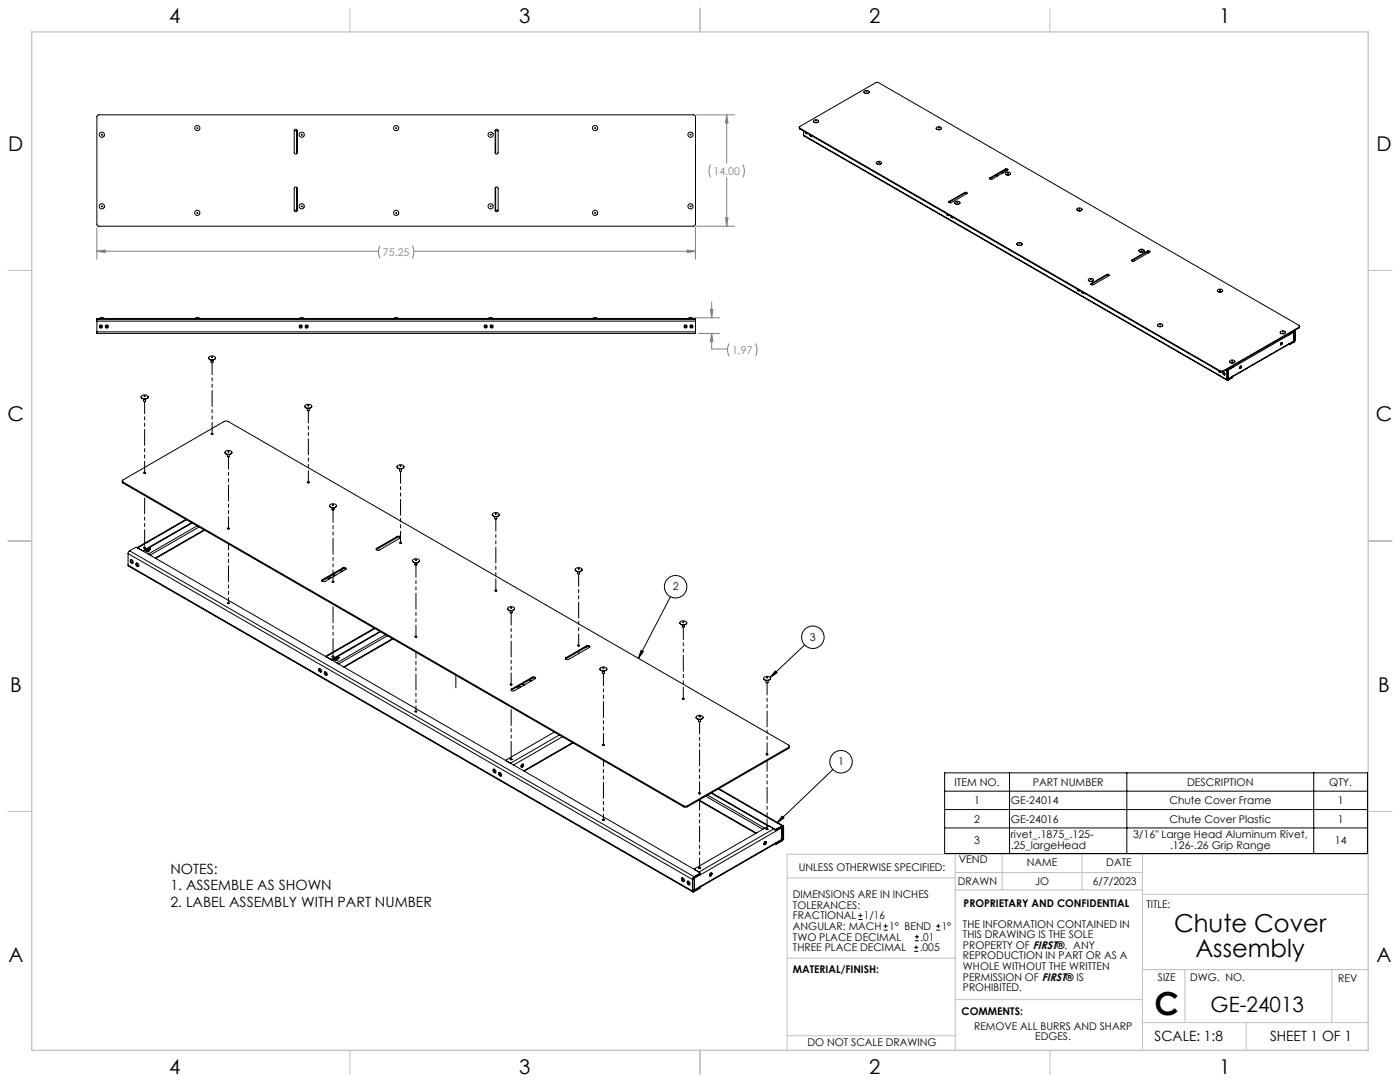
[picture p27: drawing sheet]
<svg xmlns="http://www.w3.org/2000/svg" width="559mm" height="432mm" viewBox="0 0 559 432" stroke-linecap="round" stroke-linejoin="round" font-family="sans-serif">
<defs><g id="words">
<text font-size="12.7" x="460.9" y="405.2">C</text>
<g font-size="9.9">
<text x="468.6" y="372">Chute Cover</text>
<text x="477.1" y="381.9">Assembly</text>
</g>
<text font-size="8.5" x="483.2" y="404">GE-24013</text>
<g font-size="8.1">
<text x="67.6" y="9.3">4</text>
<text x="207.3" y="9.3">3</text>
<text x="347" y="9.3">2</text>
<text x="486.7" y="9.3">1</text>
<text x="3.3" y="60.1">D</text>
<text x="549.4" y="60.1">D</text>
<text x="3" y="168">C</text>
<text x="549.1" y="168">C</text>
<text x="4" y="276">B</text>
<text x="550.1" y="276">B</text>
<text x="3.3" y="383.9">A</text>
<text x="549.4" y="383.9">A</text>
<text x="67.6" y="428.4">4</text>
<text x="207.3" y="428.4">3</text>
<text x="347" y="428.4">2</text>
<text x="486.7" y="428.4">1</text>
</g>
<g font-size="5.6">
<text x="68" y="348.7">NOTES:</text>
<text x="68" y="355.3">1. ASSEMBLE AS SHOWN</text>
<text x="68" y="361.9">2. LABEL ASSEMBLY WITH PART NUMBER</text>
<text x="460.9" y="415.2">SCALE: 1:8</text>
<text x="507" y="415.2">SHEET 1 OF 1</text>
</g>
<g font-size="4.2" fill="#808080">
<text x="284.8" y="69.8">14.00</text>
<text x="152.9" y="102.2">75.25</text>
<text x="292.2" y="141.2">1.97</text>
</g>
<g font-size="4.2">
<text x="268.5" y="235.6">2</text>
<text x="323.3" y="255.8">3</text>
<text x="334.5" y="305.5">1</text>
<text x="381" y="313.6">ITEM NO.</text>
<text x="412.2" y="313.6">PART NUMBER</text>
<text x="473.8" y="313.6">DESCRIPTION</text>
<text x="530.5" y="313.6">QTY.</text>
<text x="388.8" y="320.9">1</text>
<text x="403.5" y="320.9">GE-24014</text>
<text x="466.8" y="320.9">Chute Cover Frame</text>
<text x="533.9" y="320.9">1</text>
<text x="388.8" y="328.2">2</text>
<text x="403.5" y="328.2">GE-24016</text>
<text x="466.8" y="328.2">Chute Cover Plastic</text>
<text x="533.9" y="328.2">1</text>
<text x="403.5" y="334.6">rivet_.1875_.125-</text>
<text x="452.3" y="334.6">3/16&quot; Large Head Aluminum Rivet,</text>
<text x="388.8" y="336.6">3</text>
<text x="403.5" y="338.7">.25_largeHead</text>
<text x="467" y="338.7">.126-.26 Grip Range</text>
<text x="532.8" y="336.6">14</text>
<text x="318.8" y="347.7">UNLESS OTHERWISE SPECIFIED:</text>
<text x="382.7" y="344.5">VEND</text>
<text x="409.9" y="345.7">NAME</text>
<text x="441.6" y="345.7">DATE</text>
<text x="382.3" y="353.3">DRAWN</text>
<text x="413.2" y="353.3">JO</text>
<text x="436.2" y="353.3">6/7/2023</text>
<text x="316.5" y="358.5">DIMENSIONS ARE IN INCHES</text>
<text x="316.5" y="362.7">TOLERANCES:</text>
<text x="384.6" y="361.9">PROPRIETARY AND CONFIDENTIAL</text>
<text x="457.6" y="362.3">TITLE:</text>
<text x="316.5" y="371.2">ANGULAR: MACH</text>
<text x="316.5" y="366.9">FRACTIONAL</text>
<text x="344.8" y="366.9">1/16</text>
<text x="354.9" y="371.2">1° BEND</text>
<text x="375.9" y="371.2">1°</text>
<text x="384.4" y="370.2">THE INFORMATION CONTAINED IN</text>
<text x="316.5" y="375.4">TWO PLACE DECIMAL</text>
<text x="367.4" y="375.4">.01</text>
<text x="384.4" y="374.4">THIS DRAWING IS THE SOLE</text>
<text x="316.5" y="379.6">THREE PLACE DECIMAL</text>
<text x="367.1" y="379.6">.005</text>
<text x="384.4" y="378.6">PROPERTY OF FIRST®. ANY</text>
<text x="384.4" y="382.9">REPRODUCTION IN PART OR AS A</text>
<text x="316.5" y="388.4">MATERIAL/FINISH:</text>
<text x="384.4" y="387.1">WHOLE WITHOUT THE WRITTEN</text>
<text x="384.4" y="391.3">PERMISSION OF FIRST® IS</text>
<text x="384.4" y="395.6">PROHIBITED.</text>
<text x="462.2" y="391.3">SIZE</text>
<text x="475.1" y="391.3">DWG. NO.</text>
<text x="534.1" y="391.8">REV</text>
<text x="383.8" y="405.1">COMMENTS:</text>
<text x="388.8" y="410.9">REMOVE ALL BURRS AND SHARP</text>
<text x="322.3" y="417.6">DO NOT SCALE DRAWING</text>
<text x="413.2" y="415.2">EDGES.</text>
</g>
</g></defs>
<g fill="none" stroke="#c0c0c0" stroke-width=".4">
<path d="M139.7 3.2v9.5M279.4 3.2v9.5M419.1 3.2v9.5M3.1 107.9h9.6M546.1 107.9h9.5M3.1 215.9h9.6M546.1 215.9h9.5M3.1 323.8h9.6M546.1 323.8h9.5M314.2 350.3h67M381.2 340.9v78.2M381.2 355.1h74.8"/>
<path d="M381.2 348.2h74.8M400 340.9v14.2M431.9 340.9v14.2M456 340.9v78.2M456 356.9h90.1M546.1 340.9h-231.9v78.2M314.2 382.4h67.2M381.2 398.9h74.8M456 387h90.1M472.9 387v21.1M531.6 387v21.1M139.7 419.1v9.6"/>
<path d="M279.4 419.1v9.6M314.2 413.3h67M419.1 419.1v9.6M456 408.1h90.1M497.4 408.1v11"/>
</g>
<path d="M12.7 12.7h533.4v406.4h-533.4z" fill="none" stroke="#c0c0c0" stroke-width=".5"/>
<g fill="none" stroke="#000" stroke-width=".4">
<path d="M344.9 36.7a1.17 1.17 0 0 0 2 0M344.9 36.7h.1M344.9 36.5a1.02 1.02 0 0 1 1.1-.5 1.02 1.02 0 0 1 .8 1l-1.3 .2-.6-.3zM346.9 36.7h.1M38.9 46l.4-.2h237.7l.6 .8v42.9l-.4 .6-.4 .2h-237.3l-.5-.2-.3-.6v-42.9zM117.4 52.2v8.7a.6 .6 0 0 0 .6 .6 .6 .6 0 0 0 .6-.6v-8.7M117.4 52.2a.6 .6 0 0 1 .6-.6 .6 .6 0 0 1 .6 .6M117.4 52.2h1.2M118.5 52.2v9.1M197.6 52.2v8.7a.6 .6 0 0 0 .6 .6 .6 .6 0 0 0 .6-.6v-8.7M197.6 52.2a.6 .6 0 0 1 .6-.6 .6 .6 0 0 1 .6 .6M197.6 52.2h1.2"/>
<path d="M197.8 52.2v9.1M319 50.8l.2 .7M319.2 51.1l-.2-.2 .2-.4 30.5-17.6h.9l167.9 97 .2 .2-.2 .4M319.2 51.1l167.9 96.9M319.2 51.1v.4M319.2 51.5l167.9 96.8M320.7 53.9l.2 .4 168.9 97.5M320.7 53.9l169 97.6M320.7 52.3v1.6M321.4 52.7l.3 .6 .6-.1M321.5 52.7l.2 .5 .2-.2M323.1 53.7l.4 .6 .5-.1"/>
<path d="M323.2 53.7l.2 .5 .2-.2M324.7 48.3a1.17 1.17 0 0 0 2 0M324.8 48l1.3-.2a.59 .59 0 0 1 .6 .7 .59 .59 0 0 1-.8 .4h-.4a.6 .6 0 0 1-.7-.2 .6 .6 0 0 1 0-.7zM325.5 48.1l.4 .1zM373.7 51.2a1.2 1.2 0 0 0 2 0M373.7 51.2h.1M373.8 50.8l1.3-.2a.57 .57 0 0 1 .6 .7 .57 .57 0 0 1-.8 .4h-.4a.61 .61 0 0 1-.6-.2 .61 .61 0 0 1-.1-.7zM374.5 50.9l.4 .1zM375.7 51.2h.1M118.5 74.8v9.1M197.8 74.8v9.1M349.8 65l.2 .4 1 .2"/>
<path d="M349.8 64.9v.1M349.8 64.8l.6-.4h.8a.63 .63 0 0 1 .6 .9 .63 .63 0 0 1-1 .2l-.9-.2zM350.7 64.7l.3 .1zM351.8 65l-.8 .6M351.8 64.9v.1M385.1 76.8l.4-.1a.36 .36 0 0 1 .5 .1 .36 .36 0 0 1-.1 .5l-6.6 3.7a.36 .36 0 0 1-.5-.1 .36 .36 0 0 1 .1-.5M385.1 77.1l.9 .1M385.1 76.8l-6.2 3.6M385.1 76.8v.3M385.1 77.1l-6.2 3.6M395.1 71v.3M395.1 71.3l-.1 .1"/>
<path d="M397.4 70l.6 .3M397.6 69.9l.5 .3M399.6 68.8l.5 .3M400.1 68.4l.6 .4M401.1 67.8l.6 .4M401.3 69.3l.2 .4 1 .1M401.3 69.3h.1M401.3 69l1.2-.3a.66 .66 0 0 1 .8 .7 .66 .66 0 0 1-1 .4l-.8-.2zM401.3 67.4l.5-.1a.36 .36 0 0 1 .5 .1 .36 .36 0 0 1-.1 .5l-6.7 3.7a.36 .36 0 0 1-.4-.1 .36 .36 0 0 1 0-.5M401.3 67.7l1 .1M401.3 67.7l.6 .4M401.3 67.4l-6.2 3.6"/>
<path d="M401.3 67.7l-6.2 3.6M401.3 67.4v.3M403.3 69.3l-.8 .5M403.3 69.3h.1M117.4 83.9v-8.7a.6 .6 0 0 1 .6-.6 .6 .6 0 0 1 .6 .6v8.7M117.4 83.9a.6 .6 0 0 0 .6 .6 .6 .6 0 0 0 .6-.6M117.4 83.9h1.2M197.6 83.9v-8.7a.6 .6 0 0 1 .6-.6 .6 .6 0 0 1 .6 .6v8.7M197.6 83.9a.6 .6 0 0 0 .6 .6 .6 .6 0 0 0 .6-.6M197.6 83.9h1.2M377.8 85.3l.3 .5h.6M377.9 85.3l.2 .5 .3-.2"/>
<path d="M378.9 80.7l.4 .3M378.9 80.4v.3M378.9 80.7l-.1 .1M379.5 86.3l.4 .6 .5-.2M379.6 86.3l.2 .4 .2-.1M381.1 80.9l.4 .5 .8 .1M381.1 80.9h.1M381.2 80.6l1.1-.3a.65 .65 0 0 1 .8 .8 .65 .65 0 0 1-1 .4h-.2a.6 .6 0 0 1-.6-.2 .6 .6 0 0 1-.1-.7zM383.2 80.9l-.9 .6M383.2 80.9h.1M405.9 97.4a1.17 1.17 0 0 0 2.1 0M405.9 97.4h.1"/>
<path d="M406.2 96.9l1.2-.1a.59 .59 0 0 1 .5 .7 .59 .59 0 0 1-.8 .4h-.6a.52 .52 0 0 1-.6-.3 .52 .52 0 0 1 .3-.7zM408 97.4h.1M429.8 83.5a1.17 1.17 0 0 0 2.1 0M429.9 83.3l1.2-.3a.65 .65 0 0 1 .8 .7 .65 .65 0 0 1-1.1 .4h-.2a.61 .61 0 0 1-.6-.2 .61 .61 0 0 1-.1-.6zM454.7 99.8l1.3-.4a.62 .62 0 0 1 .7 .8 .62 .62 0 0 1-.9 .4h-.5a.58 .58 0 0 1-.5-.2 .58 .58 0 0 1-.1-.6zM455.5 99.8h.3zM430 115.4l.6 .7M430.1 115.5l.2 .4 .3-.2M430.6 116.1h.1M430.9 115.9l-.2 .2M431.7 116.4l.5 .7 .4-.2M431.8 116.4l.3 .5 .2-.2"/>
<path d="M434.4 111.7a1.15 1.15 0 0 0 2.1 0M434.5 111.4a.97 .97 0 0 1 1.1-.4 .97 .97 0 0 1 .7 1l-1.2 .3a.58 .58 0 0 1-.6-.3 .58 .58 0 0 1 0-.6zM435.6 113.4l.4 .3M435.6 113.1v.3M435.6 113.4l-.1 .1M436.5 111.7h.1M441.7 109.5l.5-.1a.36 .36 0 0 1 .5 .1 .36 .36 0 0 1-.1 .5l-6.5 3.7a.39 .39 0 0 1-.5-.1 .39 .39 0 0 1 0-.5M441.7 109.9h1M441.7 109.5l-6.1 3.6M441.7 109.5v.4M441.7 109.9l-6.1 3.5M451.8 103.7v.3"/>
<path d="M451.8 104l-.1 .1M454.6 100l.3 .5 .6 .1 1.1-.4M456.7 100l-.1 .2M457.9 100.5l.3 .5M458 100.2l.5-.2a.34 .34 0 0 1 .4 .1 .34 .34 0 0 1 0 .5l-6.7 3.7a.34 .34 0 0 1-.5-.1 .34 .34 0 0 1 .1-.5M458 100.5h1M458 100.5l.6 .3M458 100.2l-6.2 3.5M458 100.5l-6.2 3.5M458 100.2v.3M458 100.7l.4 .2M458.3 100.8l-.2 .1"/>
<path d="M485.9 116l.4 .5 .9 .1M485.9 116h.1M486.1 115.6l1.1-.2a.66 .66 0 0 1 .8 .7 .66 .66 0 0 1-1 .5l-.2-.1a.61 .61 0 0 1-.7-.2 .61 .61 0 0 1 0-.7zM486.8 115.7l.4 .1zM488 116l-.8 .6M488 116h.1M38.7 127.5v.7M38.7 132.4v.7h238.9v-.7M38.7 127.5h.8M38.7 128.2h238.9M38.7 132.4h238.9M38.7 128.2v4.2"/>
<path d="M39.5 127.1h-.8v.4M39.5 127.1v.4M39.5 127.5h237.3M39.5 127.1h237.3M39.6 127.1h2.1M39.6 127.1h.1M40.8 126.8l-1.2 .3M40.8 126.8h.1M40.9 126.8l.8 .3M41.7 127.1h.1M77.7 127.1h2.1M77.7 127.1h.1"/>
<path d="M78.9 126.8l-1.2 .3M78.9 126.8h.1M79 126.8l.8 .3M79.8 127.1h.1M119.4 127.1l.6-.3 1.5 .3M119.4 127.1h2.1M119.4 127.1h.1M121.5 127.1h.1M157.1 127.1l.6-.3 1.5 .3M157.1 127.1h2.1M157.1 127.1h.1M159.2 127.1h.1"/>
<path d="M194.8 127.1l.6-.3 1.5 .3M194.8 127.1h2.1M194.8 127.1h.1M196.9 127.1h.1M236.5 127.1h2M236.5 127.1h.1M237.7 126.8l-1.2 .3M237.7 126.8h.1M237.7 126.8l.8 .3M238.5 127.1h.1M274.6 127.1l.6-.3 1.4 .3M274.6 127.1h2"/>
<path d="M274.6 127.1h.1M276.6 127.1h.1M276.8 127.5h.8M276.8 127.1h.8v.4M276.8 127.1v.4M277.6 127.5v.7M277.6 128.2v4.2M462 129.8a1.14 1.14 0 0 0 1.1 .6 1.14 1.14 0 0 0 1-.6M462.2 129.5l1.3-.3a.63 .63 0 0 1 .5 .9 .63 .63 0 0 1-.9 .3l-.5-.1a.52 .52 0 0 1-.5-.3 .52 .52 0 0 1 .1-.5zM463 129.5l.2 .1zM511 132.6l.4 .5 .6 .1 1-.4M511 132.6h.1"/>
<path d="M511.2 132.2l1.2-.2a.62 .62 0 0 1 .7 .7 .62 .62 0 0 1-.9 .5l-.5-.1a.55 .55 0 0 1-.6-.2 .55 .55 0 0 1 .1-.7zM511.3 136.8l.1-.1a.4 .4 0 0 1 .4 .6 .4 .4 0 0 1-.7 .1zM511.4 136.8l.2 .1M511.6 136.9l-.1 .4-.4-.1M511.6 136.9h.1M511.7 136.7l-.1 .7-.4 .2M511.9 132.3l.3 .1zM513.1 132.6h.1M513.1 132.6l-.1 .2M514.3 137.5h.5M514.4 133.2l.2 .4M514.6 137.1l-22.6 13.3"/>
<path d="M514.6 137.1l-22.5 13M514.6 133.6l-22.5 13M514.8 133.1l-.3 .1M514.8 137.3h-.3M514.8 137.3v.2M516.2 132.5l.2 .1M516.2 132.5l-1.7 1M516.2 132.4v.1M516.3 136.1l.2 .2M516.3 132.3l-.1 .2M516.4 132.6l-1.8 1M516.4 132.6v3.5"/>
<path d="M516.4 136.1l-1.8 1M516.5 132.2l-.1 .4M516.5 132.3l-.1 3.8M516.5 132.2l.3 .1M516.5 132l.5 .2M516.5 132v.2M516.5 136.3v.2M516.5 132l-1.7 1.1M516.5 132.2l-1.7 .9M516.5 136.3l-1.7 1M516.5 136.5l-1.7 1M516.5 135.6l.3 .2"/>
<path d="M516.7 131.9h.2M516.8 135.8l-.3 .5M516.8 132.3v3.5M517 135.7l-.5 .8M517 132.2l-.2 .1M517 135.7l-.2 .1M517 132.2v3.5M518.5 130.5l-30.3 17.5M518.5 130.5v.3M518.5 130.8l-30.3 17.5M518.7 130.2l-.2 .6M56.3 158.4a1.54 1.54 0 0 0 1.4 .8 1.54 1.54 0 0 0 1.4-.8"/>
<path d="M56.5 158l.9-.4a1.01 1.01 0 0 1 1.2 .1 1.01 1.01 0 0 1 .3 1.1l-.9 .4a1.01 1.01 0 0 1-1.1-.1 1.01 1.01 0 0 1-.4-1.1zM57.3 159.2v.9l.3 .1 .5-.1v-.9M57.5 158l.5 .2zM83.3 142.8a1.54 1.54 0 0 0 1.3 .9 1.54 1.54 0 0 0 1.4-.9M83.3 142.6l1-.5a1 1 0 0 1 1.2 0 1 1 0 0 1 .3 1.1l-.9 .4a1.1 1.1 0 0 1-1.6-1zM84.2 143.7v.8l.4 .2 .5-.2v-.8M84.5 142.5l.4 .1zM486.4 148l.6 .7M486.5 148l.2 .4 .3-.1M487 148.7h.1M487.1 148h1.1M487.1 148.3h1.1"/>
<path d="M487.1 148v.3M487.3 148.4l-.2 .3M488.2 148v.3M488.2 148.9l.4 .1v.4zM488.3 148.5l.3 .1a.53 .53 0 0 1 .5 .6 .53 .53 0 0 1-.6 .5 .53 .53 0 0 1-.4-.7zM488.7 149.6h.1M489.2 147.7l.5 .3M489.7 151.5l.4 .2M489.7 148v3.5M489.9 151.4l.2 .1M489.9 147.9l-.2 .1M489.9 147.9v3.5"/>
<path d="M489.9 151.4l-.2 .1M490.1 147.5l-.1 .1M490.1 147.2l-.4 .8M490.1 147.4l-.2 .5M490.1 147.5l.2 .1M490.1 147.2v.2M490.1 151.5v.2M490.3 151.1l-.4 .1M490.3 147.6l-.4 .1M490.3 147.6v3.5M490.8 144.3l.3 .4 .6 .2 1.1-.5M490.8 144.3h.1"/>
<path d="M490.9 144l.8-.3a.72 .72 0 0 1 1.2 .6 .72 .72 0 0 1-1.2 .6l-.2-.1a.58 .58 0 0 1-.5-.2 .58 .58 0 0 1-.1-.6zM491.7 144l.3 .1zM491.8 146.4l.2-.2 .1 .4M491.8 150.2v.4M491.8 150.2h.1M491.8 146.4v-.2l-1.7 1M491.8 150.6v.2M491.8 146.4l-1.7 1M491.8 150.6l-1.7 .9M491.8 150.8l-1.7 .9M491.9 146.4v.1M491.9 150.4l-.1 .4"/>
<path d="M491.9 146.5l-1.8 1M491.9 146.5l.2 .1M492.1 150.1l-.2 .3M492.1 150.1l-1.8 1M492.1 146.6l-1.8 1M492.9 144.3h.1M492.9 144.3l-.1 .1M494.9 146.6h.1M495.1 146.2a.43 .43 0 0 1 .5 .6 .43 .43 0 0 1-.8 .1zM495.1 146.2l.2 .1zM495.3 146.3l-.2 .4-.2-.1M495.4 146.3h-.3l-.2 .4"/>
<path d="M495.4 146.3l-.3 .6-.2-.2M495.4 146.3h-.1M495.4 146v.6l-.5 .4M84.5 173.4h.3M121.7 162.1v.1a1.28 1.28 0 0 0 1.6 .8M121.8 161.7l1-.3a1.02 1.02 0 0 1 1.1 .1 1.02 1.02 0 0 1 .3 1.1l-1.2 .3a.9 .9 0 0 1-1-.1 .9 .9 0 0 1-.2-1.1zM122.7 162.9v.9l.3 .2 .4-.2v-.9M124.4 162.1l-.3 .6-.8 .3M48.8 191.9l.3 .9M49.1 192.4a.44 .44 0 0 1-.3-.5 .44 .44 0 0 1 .3-.4l40.4-23.3h1.5l223.8 129.2 .3 .3-.3 .5M49.1 192.4l223.8 129.2M49.1 192.4v.4"/>
<path d="M49.1 192.8l223.8 129.2M57.5 188.9h.4M89.8 180.6a1.54 1.54 0 0 0 1.4 .8 1.54 1.54 0 0 0 1.3-.8M89.9 180.3l1-.5a1 1 0 0 1 1.1 0 1 1 0 0 1 .4 1.1l-1 .4a1.1 1.1 0 0 1-1.5-1zM90.8 181.4v.8l.3 .2 .5-.2v-.8M91 180.2l.4 .1zM122.9 192.7h.3M158.5 186.3a1.57 1.57 0 0 0 2.7 0M158.5 186.3h.1M158.5 186l1.1-.5a1.01 1.01 0 0 1 1.1 .1 1.01 1.01 0 0 1 .3 1.1l-.9 .3a1.1 1.1 0 0 1-1.6-1zM159.5 187.1v.8l.3 .2 .5-.2v-.8M161.2 186.3h.1"/>
<path d="M51.7 219.8l-.6 1.1M51.7 219.8l225.3 130M54.7 218.5l224.6 129.7-.1 .4M54.7 218.5h-.7l-2.3 1.3M57.3 218.4l.6-.1 .2 .3-.6 .2zM57.3 219.9l-.1 .1M57.3 219.6v.3M57.4 218.7h.6M58.5 219.7l.2 .5 .5-.1M58.5 219.7l-.5-.2 .7 .7M58.5 219.7h.1M58.7 219.1l-.2 .6"/>
<path d="M58.8 219l-.2 .7M58.9 219.1h.1M58.9 219l.1 .1M58.9 219v.1M58.9 220h.1M59 219.1h.1M59 219h.1M59 220h.1M59 219v.1M59 218.9l.1 .1M59 218.9l-.1 .2M59 220l-.1 .1"/>
<path d="M59.1 219h.1M59.1 219h-.1M59.1 219l.2-.1a.4 .4 0 0 1 .2 .6 .4 .4 0 0 1-.7 .1zM59.2 219l.2 .2zM59.4 219.2l-.2 .4h-.4M59.4 219.2h.2M59.5 218.6l.3 .4M59.6 218.6h.1M59.6 218.6l.2 .4M59.7 219.1h.1M59.8 219.1h-.1M59.8 219.1h.1"/>
<path d="M59.8 219v.1M59.8 219l-.1 .1M59.8 219l-.1 .5a.58 .58 0 0 1-.4 .7 .58 .58 0 0 1-.7-.5M59.8 219h.1M74.2 207.3l-19.5 11.2M74.4 207.4l-19.4 11.3 1.7 .9h.6M76.4 208.6l-19.1 11M76.7 208.7l-19.4 11.2M78.7 209.9l-19.5 11.2M79.4 210.3l-19.5 11.2M81.4 211.5l-19.5 11.2M81.7 211.6l-19.5 11.2"/>
<path d="M91 211.1h.3M91.2 211.1h.1M131.6 201.9a1.57 1.57 0 0 0 2.7 0M131.6 201.8v.1M131.7 201.4l1.2-.4a.85 .85 0 0 1 1.1 .2 .85 .85 0 0 1-.1 1.2l-.7 .2a1.02 1.02 0 0 1-1.1-.1 1.02 1.02 0 0 1-.4-1.1zM132.5 202.6v.8l.4 .3 .4-.3v-.8M134.3 201.8v.1M150.3 219.3l-.1 .1M150.3 218.8v.5M158.5 214.1l.2-.1a.6 .6 0 0 1 .9-.1 .6 .6 0 0 1 .1 .8l-8.4 4.9a.6 .6 0 0 1-.9 .1 .6 .6 0 0 1-.1-.9M158.5 214.5l1.3 .1M158.5 214.1l-8.2 4.7"/>
<path d="M158.5 214.1v.4M158.5 214.5l-8.2 4.8M159.7 216.8h.3M196.5 205.4v.1a1.33 1.33 0 0 0 1.7 .7M196.5 205.4h.1M196.7 205l.9-.4a1 1 0 0 1 1.1 0 1 1 0 0 1 .4 1.1l-.9 .4a.98 .98 0 0 1-1.2 0 .98 .98 0 0 1-.3-1.1zM197.5 206.2v.8l.3 .2 .5-.2v-.8M197.7 205l.4 .1zM199.2 205.4l-.1 .4-.9 .4M199.2 205.4h.1M51.1 225.5l.2 .4 225.2 130.1M51.1 220.9l225.3 130"/>
<path d="M51.1 225.5l225.3 130.1M51.1 220.9v4.6M52.1 223.4a.81 .81 0 0 1 .9 .4 .81 .81 0 0 1-.2 1 .98 .98 0 0 1-.7-1.4zM52.2 223.8l.4 .2v.6l-.4-.3zM54.4 224.6a.85 .85 0 0 1 .9 .5 .85 .85 0 0 1-.2 1h-.2a.96 .96 0 0 1-.5-1.5zM54.4 225.1l.5 .3v.5l-.5-.3zM59.2 220.1h.1M128.6 231.4v.4M128.6 231.8l-.1 .1M130.7 230.6l.7 .4M131.4 230.2l.8 .4M132.5 232l.8 .1-.5 .2z"/>
<path d="M132.8 232.3h.3M132.9 229.3l.7 .5M133.1 229.2l.7 .5M135.7 227.7l.8 .4M136 227.5l.7 .5M136.8 226.6l.2-.1a.6 .6 0 0 1 .9-.1 .6 .6 0 0 1 .1 .9l-8.5 4.8a.59 .59 0 0 1-.8 .1 .59 .59 0 0 1-.1-.8M136.8 227l1.3 .2M136.8 226.6l-8.2 4.8M136.8 226.6v.4M136.8 227l-8.2 4.8M164.6 223.8a1.54 1.54 0 0 0 1.4 .8 1.54 1.54 0 0 0 1.4-.8M164.8 223.3l.9-.3a1.01 1.01 0 0 1 1.2 .1 1.01 1.01 0 0 1 .3 1.1l-.9 .3a1.02 1.02 0 0 1-1.2 0 1.02 1.02 0 0 1-.3-1.2z"/>
<path d="M165.6 224.6v.8l.3 .2 .5-.2v-.8M197.7 235.9h.3M229.6 227.3a1.59 1.59 0 0 0 2.7 .2M229.8 226.8l1-.3a.91 .91 0 0 1 1.1 .1 .91 .91 0 0 1 .2 1.2l-.7 .3a1.15 1.15 0 0 1-1.7-1.1zM230.5 228.1v.8l.4 .2 .5-.1v-.9M230.8 226.9l.4 .2zM232.3 227.3v.2M267.6 238.1l-12.8 24.6M90.8 240.8h.7M149.4 250.7l-19.5 11.2M149.6 250.9l-19.4 11.2 1.7 1 .6-.1M151.7 252l-19.2 11"/>
<path d="M151.9 252.1l-19.4 11.2M153.9 253.3l-19.5 11.2M154.6 253.7l-19.5 11.3M156.6 254.9l-19.4 11.2M156.9 255l-19.5 11.3M165.7 253.9a.33 .33 0 0 1 .5-.1 .33 .33 0 0 1 .1 .4 .33 .33 0 0 1-.5 .2 .33 .33 0 0 1-.1-.5zM165.8 254.3h.4M166 254.3h.1M202.6 242.9a1.65 1.65 0 0 0 2.8 .2M202.6 242.9h.1M202.9 242.4l1-.3a.92 .92 0 0 1 1.1 .1 .92 .92 0 0 1 .1 1.1l-.9 .3a.92 .92 0 0 1-1.1-.1 .92 .92 0 0 1-.2-1.1zM203.6 243.7v.8l.3 .2 .5-.2v-.8"/>
<path d="M203.8 242.5l.5 .1zM205.4 242.9h.1M205.4 242.9v.2M230.8 257.8h.3M234.1 257.7a.66 .66 0 0 1 .9-.2 .66 .66 0 0 1 .3 .9l-8.5 4.8a.6 .6 0 0 1-.8 .1 .6 .6 0 0 1-.1-.8M234.1 258.2l1.3 .1M234.1 257.7l-8.2 4.8M234.1 257.7v.5M234.1 258.2l-8.2 4.7M255.9 259.6l.9 .4-2 2.7zM271.4 248.6v.1a1.48 1.48 0 0 0 1.6 .7M271.4 248.6h.1"/>
<path d="M271.5 248.1l1-.3a1.02 1.02 0 0 1 1.1 0 1.02 1.02 0 0 1 .3 1.2l-.9 .3a1.02 1.02 0 0 1-1.1 0 1.02 1.02 0 0 1-.4-1.2zM272.3 249.4l.2 1 .6-.2v-.8M274.1 248.6l-.3 .5-.8 .3M274.1 248.6h.1M321.2 257.4l-13.8 13M127.4 266.8l.7 .3a.62 .62 0 0 1 .2 1.1 .62 .62 0 0 1-1-.5zM127.4 267.2l.3 .1a.34 .34 0 0 1 .3 .4 .34 .34 0 0 1-.4 .3zM129.6 268.1l.6 .1a.67 .67 0 0 1 .5 .7 .67 .67 0 0 1-.6 .6l-.6-.7zM132.5 261.9h.8l-.5 .3zM132.5 263.3l-.1 .1M132.5 263v.3M132.6 262.1h.6"/>
<path d="M133.7 263.2l.2 .4h.5M133.7 263.2l-.5-.3 .7 .7M133.7 263.2h.1M133.9 262.5l-.2 .7M134.1 262.4l-.3 .8M134.1 262.5h.1M134.1 262.4v.1M134.1 263.4l.1 .1M134.1 263.5h.1M134.2 263.4h.1M134.2 262.5h.1M134.2 263.5h.1"/>
<path d="M134.2 262.4v.1M134.2 262.4h.1M134.2 263.4v.1M134.2 263.4l-.1 .1M134.3 262.4h.1M134.3 262.4l-.2 .2M134.3 262.4l.3 .2M134.4 262.4l.2 .2M134.4 263.5v.1M134.6 262.6l-.2 .4h-.3M134.6 262.6h.2M134.8 262l.2 .5"/>
<path d="M134.8 262.6a.43 .43 0 0 1-.2 .6 .43 .43 0 0 1-.5-.2M134.8 262.6v-.1a.48 .48 0 0 0-.6 0 .48 .48 0 0 0-.1 .5M134.8 262h.1M134.8 262l.2 .4M134.8 262.5h.1M134.9 262.5h.1M134.9 262.5h-.1M134.9 262.5v.1M135 262.5l-.1 .1M135 262.5h.1M135 262.4l-.2 .1M135 262.5v.1a.66 .66 0 0 1-.3 .9 .66 .66 0 0 1-.9-.3"/>
<path d="M135 262.4v.1M203.6 273.1l.1-.1a.33 .33 0 0 1 .5-.1 .33 .33 0 0 1 .1 .4zM203.8 273.4h.4M204.2 275.4l-.2 .2M204.2 275v.4M206.3 274.2l.7 .5M207 273.8l.8 .4M208.4 273l.8 .4M208.7 272.8l.7 .5M211.3 271.3l.8 .5M211.5 271.2l.8 .4M212.4 270.3l.2-.1a.66 .66 0 0 1 .8-.1 .66 .66 0 0 1 .3 .7l-8.4 4.9a.66 .66 0 0 1-.8 .1 .66 .66 0 0 1-.3-.8"/>
<path d="M212.4 270.7l1.3 .1M212.4 270.3l-8.2 4.7M212.4 270.3v.4M212.4 270.7l-8.2 4.7M225.9 262.5v.4M225.9 262.9l-.1 .1M239.5 266.9a1.54 1.54 0 0 0 1.3 .9 1.54 1.54 0 0 0 1.4-.9M239.6 266.6l1-.4a1.02 1.02 0 0 1 1.1 .1 1.02 1.02 0 0 1 .3 1.1l-.9 .3a1.01 1.01 0 0 1-1.1-.1 1.01 1.01 0 0 1-.4-1zM240.5 267.8v.8l.3 .2 .4-.2v-.8M272.6 279.1h.3M304.8 270.8a1.61 1.61 0 0 0 2.7 .1M304.8 270.7v.1"/>
<path d="M305 270.3l.7-.3a1.1 1.1 0 0 1 1.2 0 1.1 1.1 0 0 1 .5 1l-.8 .5a1.12 1.12 0 0 1-1.7-1.1zM305.8 271.5v.8l.3 .3 .5-.2v-.9M306 270.4l.4 .1zM307.6 270.7v.1M307.6 270.8l-.1 .1M309.5 267.8l.7 .7-2.8 1.9zM165.6 283.8l.7-.1a.34 .34 0 0 1-.3 .5 .34 .34 0 0 1-.4-.4zM165.7 284.1h.6M221.2 292.2l-19.2 11.3 1.8 1.1 19.4-11.3M224.5 294l-19.5 11.3M228.5 296.4l-19.5 11.2M228.7 296.5l-19.4 11.3"/>
<path d="M240.7 297.5h.3M240.8 297.5h.1M277.8 286.3a1.57 1.57 0 0 0 2.8 0M277.8 286.3h.1M278 286l1.1-.5a.95 .95 0 0 1 1.1 .1 .95 .95 0 0 1 .2 1.1l-1 .4a.98 .98 0 0 1-1.1-.1 .98 .98 0 0 1-.3-1zM278.8 287.1v.8l.4 .2 .4-.2v-.8M279 286h.5zM280.6 286.3h.1M314.8 298.2l-40.4 23.4M314.8 298.2v.5M314.8 298.7l-40.4 23.3M315.1 297.8l-.3 .9"/>
<path d="M196.9 307l.6 .1a.68 .68 0 0 1 .6 .6 .68 .68 0 0 1-.6 .7l-.7-.7zM197 307.4h.2a.35 .35 0 0 1 .3 .4 .35 .35 0 0 1-.3 .3zM199.2 308.3a.85 .85 0 0 1 .9 .4 .85 .85 0 0 1-.2 1l-.8-.5zM199.2 308.8l.3-.1a.38 .38 0 0 1 .3 .4 .38 .38 0 0 1-.3 .4zM199.9 309.7h-.1M202 303.4v.2M203.6 302.9l.1-.1a.33 .33 0 0 1 .5-.1 .33 .33 0 0 1 .1 .5h-.6zM203.7 303.1h.6M208.1 305.7h.1M208.1 305.7v.1M208.3 305.2a.46 .46 0 0 1 .7-.1 .46 .46 0 0 1-.2 .7l-.1 .2a.42 .42 0 0 1-.6 .2 .42 .42 0 0 1 0-.7zM208.4 305.1l.2 .2z"/>
<path d="M208.6 305.3l-.2 .5-.3-.1M208.6 305.3h.2M208.8 304.9v.8l-.7 .5M208.8 305.3a.47 .47 0 0 0-.6-.1 .47 .47 0 0 0-.1 .6M208.8 305.3a.48 .48 0 0 1-.1 .5 .48 .48 0 0 1-.6 0M278.8 319.4l22.9 13.2M279 316.8h.4M279.1 319.3l22.8 13.2M281.7 317.7l22.8 13.2M282.4 317.3l22.9 13.2M283.8 316.5l22.9 13.2M284.1 316.4l25 14.5"/>
<path d="M286.7 314.9l25.4 14.7M286.9 314.7l25.7 14.8M306 301.2h.3M332.5 307.1l-22.3 21.3M377 308.4h168.8v32.2h-168.8zM377 315.7h168.8M402.9 308.4v32.2M449.8 308.4v32.2M524.4 308.4v32.2M240.5 327.2h.7M272.9 321.6h1.5M272.9 322h1.5"/>
<path d="M272.9 321.6v.4M274.4 321.6v.4M305.3 336.1l.1-.1a.42 .42 0 0 1 .2 .6 .42 .42 0 0 1-.6 .1zM305.3 336.1l.2 .1M305.3 336l.2 .2M305.3 335.9l.2-.1a.62 .62 0 0 1 .3 .9 .62 .62 0 0 1-.9 .2zM305.5 336.2a.34 .34 0 0 1-.1 .5 .34 .34 0 0 1-.4-.1M305.5 336.2h.2M305.7 335.8v.9l-.7 .4M305.8 330.8l.5-.2 .3 .3-.6 .2zM305.9 331h.6M305.9 331h-.1"/>
<path d="M306 330.9l.3 .2M308.9 330.7l.6 1.1M309.1 330.9h.8M309.1 330.9h.1M309.2 336.9h.7M309.5 336.4l-.1 .4-30 17.3M309.5 336.4l-29.9 17.3M309.5 331.8l-29.9 17.3M309.9 331.1l-.5 .1M309.9 336.6l-.4 .1M309.9 330.9v.2M309.9 336.6v.3"/>
<path d="M311.7 330.3l.2 .1M311.7 330.3l-2.2 1.2M311.7 330.1v.2M311.8 335.1l.3 .3M311.8 330l-.1 .3M311.9 335l-2.4 1.4M311.9 330.4l-2.4 1.4M311.9 330.4v4.6M312.1 329.9l-.2 .5M312.1 329.8l.4 .3M312.1 329.6h.6l.1 .3M312.1 329.6v.2"/>
<path d="M312.1 335.4v.2M312.1 329.6l-2.2 1.3M312.1 329.8l-2.2 1.3M312.1 335.4l-2.2 1.2M312.1 335.6l-2.2 1.3M312.2 325.8l.7 .7-2.7 1.9zM312.2 330.1v4.6l-.3 .3M312.2 334.5l.3 .2M312.5 334.7l-.4 .7M312.5 330.1v4.6M312.8 334.5l-.7 1.1M312.8 329.9l-.3 .2"/>
<path d="M312.8 334.5l-.3 .2M312.8 329.9v4.6M377 323.1h168.8M377 330.4h168.8M272.1 350.4a.86 .86 0 0 1 .9 .5 .86 .86 0 0 1-.1 1l-.8-.6zM272.2 350.8h.2a.38 .38 0 0 1 .3 .4 .38 .38 0 0 1-.2 .4zM274.4 351.8a.75 .75 0 0 1 .9 .4 .75 .75 0 0 1-.3 .9l-.6-.5zM274.5 352.1h.2a.38 .38 0 0 1 .3 .4 .38 .38 0 0 1-.3 .4zM275.1 353.1h.1M276.4 355.6l.1 .4 .5-.1M276.4 350.9v4.7M276.6 355.4l.4 .2"/>
<path d="M276.6 350.8v4.6M276.6 350.8l-.2 .1M276.6 355.4l-.2 .2M277 350.3l-.2 .1M277 349.8l-.6 1.1M277 350.1l-.4 .7M277 350.3l.2 .1M277 349.8v.3M277 355.6v.3M277.2 346.9v.1M277.2 355.1l-.6 .1M277.2 350.4l-.6 .2"/>
<path d="M277.2 350.4v4.7M277.3 346.7l29.2-16.9 .6-.1 1.8 1-29.9 17.3-1.7-1zM278.8 346.3l.6-.1 .2 .2-.6 .2zM278.9 346.5h.1M278.9 346.5h.6M279.2 353.9v.4M279.2 353.9h.1M279.2 348.6l-2.2 1.2M279.2 348.6v.3M279.2 354.3v.3M279.2 348.9l-2.2 1.2M279.2 354.3l-2.2 1.3"/>
<path d="M279.2 354.6l-2.2 1.3M279.3 348.8l.1 .1M279.4 348.4l.2 .7M279.4 348.4l-.2 .5M279.4 348.9l-2.4 1.4M279.4 348.9l.2 .2M279.6 353.7l-.4 .9M279.6 353.7l-2.4 1.4M279.6 349.1l-2.4 1.3M283.2 349.1h.1M283.2 349.1l.1 .1M283.5 348.6a.46 .46 0 0 1 .7-.1 .46 .46 0 0 1-.1 .7 .48 .48 0 0 1-.8 .4 .48 .48 0 0 1 .1-.8z"/>
<path d="M283.6 348.5l.2 .2zM283.8 348.7l-.2 .5-.4-.1M283.8 348.7h.2M284 348.7l-.4-.2-.3 .7M284 348.7l-.4 .7-.3-.2M284 348.4v.7l-.7 .5"/>
<circle cx="345.9" cy="36.4" r=".15"/>
<circle cx="40.7" cy="53.8" r=".19"/>
<circle cx="40.7" cy="53.8" r="1.03"/>
<circle cx="78.8" cy="51.1" r=".19"/>
<circle cx="78.8" cy="51.1" r="1.03"/>
<circle cx="120.4" cy="53.8" r="1.02"/>
<circle cx="120.4" cy="53.8" r=".18"/>
<circle cx="158.1" cy="51.1" r=".19"/>
<circle cx="158.1" cy="51.1" r="1.03"/>
<circle cx="195.8" cy="53.8" r="1.03"/>
<circle cx="195.8" cy="53.8" r=".19"/>
<circle cx="237.5" cy="51.1" r=".19"/>
<circle cx="237.5" cy="51.1" r="1.03"/>
<circle cx="275.6" cy="53.8" r="1.03"/>
<circle cx="275.6" cy="53.8" r=".19"/>
<circle cx="402.3" cy="69" r=".15"/>
<circle cx="40.7" cy="82.4" r=".19"/>
<circle cx="40.7" cy="82.3" r="1.03"/>
<circle cx="78.7" cy="85" r=".18"/>
<circle cx="78.8" cy="84.9" r="1.04"/>
<circle cx="120.4" cy="82.3" r="1.02"/>
<circle cx="120.4" cy="82.3" r=".18"/>
<circle cx="158.1" cy="85" r=".18"/>
<circle cx="158.1" cy="84.9" r="1.04"/>
<circle cx="195.8" cy="82.3" r="1.03"/>
<circle cx="195.8" cy="82.3" r=".19"/>
<circle cx="237.5" cy="85" r=".18"/>
<circle cx="237.5" cy="84.9" r="1.04"/>
<circle cx="275.6" cy="82.3" r="1.03"/>
<circle cx="275.6" cy="82.3" r=".19"/>
<circle cx="382.1" cy="80.7" r=".16"/>
<circle cx="406.9" cy="97.1" r=".15"/>
<circle cx="430.8" cy="83.3" r=".16"/>
<circle cx="435.5" cy="111.5" r=".16"/>
<circle cx="40.3" cy="130.3" r=".63"/>
<circle cx="40.3" cy="130.3" r=".34"/>
<circle cx="42.6" cy="130.3" r=".63"/>
<circle cx="42.6" cy="130.3" r=".33"/>
<circle cx="120" cy="130.3" r=".63"/>
<circle cx="120" cy="130.3" r=".33"/>
<circle cx="122.4" cy="130.3" r=".33"/>
<circle cx="122.4" cy="130.3" r=".63"/>
<circle cx="193.8" cy="130.3" r=".62"/>
<circle cx="193.9" cy="130.3" r=".33"/>
<circle cx="196.2" cy="130.3" r=".63"/>
<circle cx="196.2" cy="130.3" r=".33"/>
<circle cx="273.6" cy="130.3" r=".32"/>
<circle cx="273.6" cy="130.3" r=".63"/>
<circle cx="276" cy="130.3" r=".33"/>
<circle cx="276" cy="130.3" r=".62"/>
<circle cx="511.5" cy="137.2" r=".34"/>
<circle cx="84.6" cy="173.2" r=".36"/>
<circle cx="123" cy="161.8" r=".21"/>
<circle cx="57.6" cy="188.8" r=".36"/>
<circle cx="123" cy="192.5" r=".35"/>
<circle cx="159.9" cy="185.9" r=".2"/>
<circle cx="91.1" cy="210.9" r=".36"/>
<circle cx="132.9" cy="201.5" r=".2"/>
<circle cx="159.8" cy="216.7" r=".36"/>
<circle cx="166" cy="223.4" r=".2"/>
<circle cx="197.8" cy="235.7" r=".36"/>
<circle cx="269.7" cy="234.2" r="4.5"/>
<circle cx="91.1" cy="240.8" r=".36"/>
<circle cx="231" cy="257.6" r=".36"/>
<circle cx="272.7" cy="248.2" r=".2"/>
<circle cx="324.4" cy="254.3" r="4.5"/>
<circle cx="129.9" cy="268.8" r=".38"/>
<circle cx="240.8" cy="266.6" r=".22"/>
<circle cx="272.7" cy="278.9" r=".36"/>
<circle cx="240.8" cy="297.3" r=".34"/>
<circle cx="279.3" cy="316.5" r=".36"/>
<circle cx="306.2" cy="300.9" r=".36"/>
<circle cx="335.7" cy="304" r="4.5"/>
<circle cx="240.8" cy="327.2" r=".35"/>
</g>
<g fill="none" stroke="#000" stroke-width=".4" stroke-dasharray="6.3 1.3 1.3 1.3 1.3 1.3" stroke-dashoffset="1.5">
<path d="M84.7 173.4v-28.7M57.7 188.9v-28.7M123.1 192.7v-28.7M91.2 211.1v-28.7M159.9 216.8v-28.7M132.9 232.3v-28.7M197.9 235.9v-28.7M166 254.3v-28.7M231 257.8v-28.7M204 273.4v-28.7M272.7 279.1v-28.7M240.9 297.5v-28.7"/>
<path d="M279.2 316.8v-28.7M306.2 301.2v-28.7"/>
</g>
<path d="M91.2 240.9v-23.8M166 284.1v-23.8M240.9 327.3v-23.8" fill="none" stroke="#000" stroke-width=".4" stroke-dasharray="6.3 1.3 1.3 1.3 1.3 1.3" stroke-dashoffset="4"/>
<path d="M182 274.5v-5M231 260.8v-.8" fill="none" stroke="#000" stroke-width=".4" stroke-dasharray="6.3 1.3 1.3 1.3 1.3 1.3"/>
<path d="M57.7 218.7v-20.9M132.9 262.1v-20.9M204 303.2v-21" fill="none" stroke="#000" stroke-width=".4" stroke-dasharray="6.3 1.3 1.3 1.3 1.3 1.3" stroke-dashoffset="-.9"/>
<path d="M306.2 331v-27.4M279.2 346.6v-27.4" fill="none" stroke="#000" stroke-width=".4" stroke-dasharray="6.3 1.3 1.3 1.3 1.3 1.3" stroke-dashoffset="2.2"/>
<g fill="none" stroke="#808080" stroke-width=".4">
<path d="M278.1 45.8h15.1M290.1 45.8v19.3M290.1 45.8l.5 3.3h-1zM283.6 65.7l-.6 2 .1 1.8 .5 1.3M290.1 70.8v19.5M296.5 65.7l.6 2.4-.6 2.7M38.7 90.7v12.7M151.7 98.1l-.6 2v1.4l.6 1.6M164.6 98.1l.6 2.3-.6 2.7M274.3 99.8l3.3 .5-3.3 .5zM277.6 90.7v12.7M278.1 90.3h15.1"/>
<path d="M289.6 87h1l-.5 3.3zM38.7 100.3l3.3-.5v1zM38.7 100.3h112.4M165.2 100.3h112.4M277.1 126.8h10.1M278.9 133.1h8.3M283.5 123.5h1.1l-.5 3.3zM284.1 133.1l.5 3.3h-1.1zM284.1 133.1v6.2h6.3M284.1 120.5v6.3M291 137.1l-.6 2v1l.6 2M301.6 137.1l.6 2.3-.6 2.7"/>
</g>
<path d="M255.9 259.6l.9 .4-2 2.7zM312.2 325.8l.7 .7-2.7 1.9zM309.5 267.8l.7 .7-2.8 1.9z" fill="#000"/>
<path d="M283.5 123.5h1.1l-.5 3.3zM284.1 133.1l.5 3.3h-1.1zM274.3 99.8l3.3 .5-3.3 .5zM38.7 100.3l3.3-.5v1zM289.6 87h1l-.5 3.3zM290.1 45.8l.5 3.3h-1z" fill="#808080"/>
<g fill="none" stroke="#000" stroke-width=".4">
<path d="M342.6 367h1.6M342.6 365.4h1.6M343.4 364.6v1.5M352.7 371.2h1.6M352.7 369.6h1.6M353.5 368.8v1.6M364.9 379.7h1.6M364.9 378.1h1.6M365.2 375.4h1.6M365.2 373.8h1.6M365.7 377.3v1.5M366 373v1.6"/>
<path d="M373.7 371.2h1.6M373.7 369.6h1.6M374.5 368.8v1.6"/>
</g>
<use href="#words"/>
</svg>
